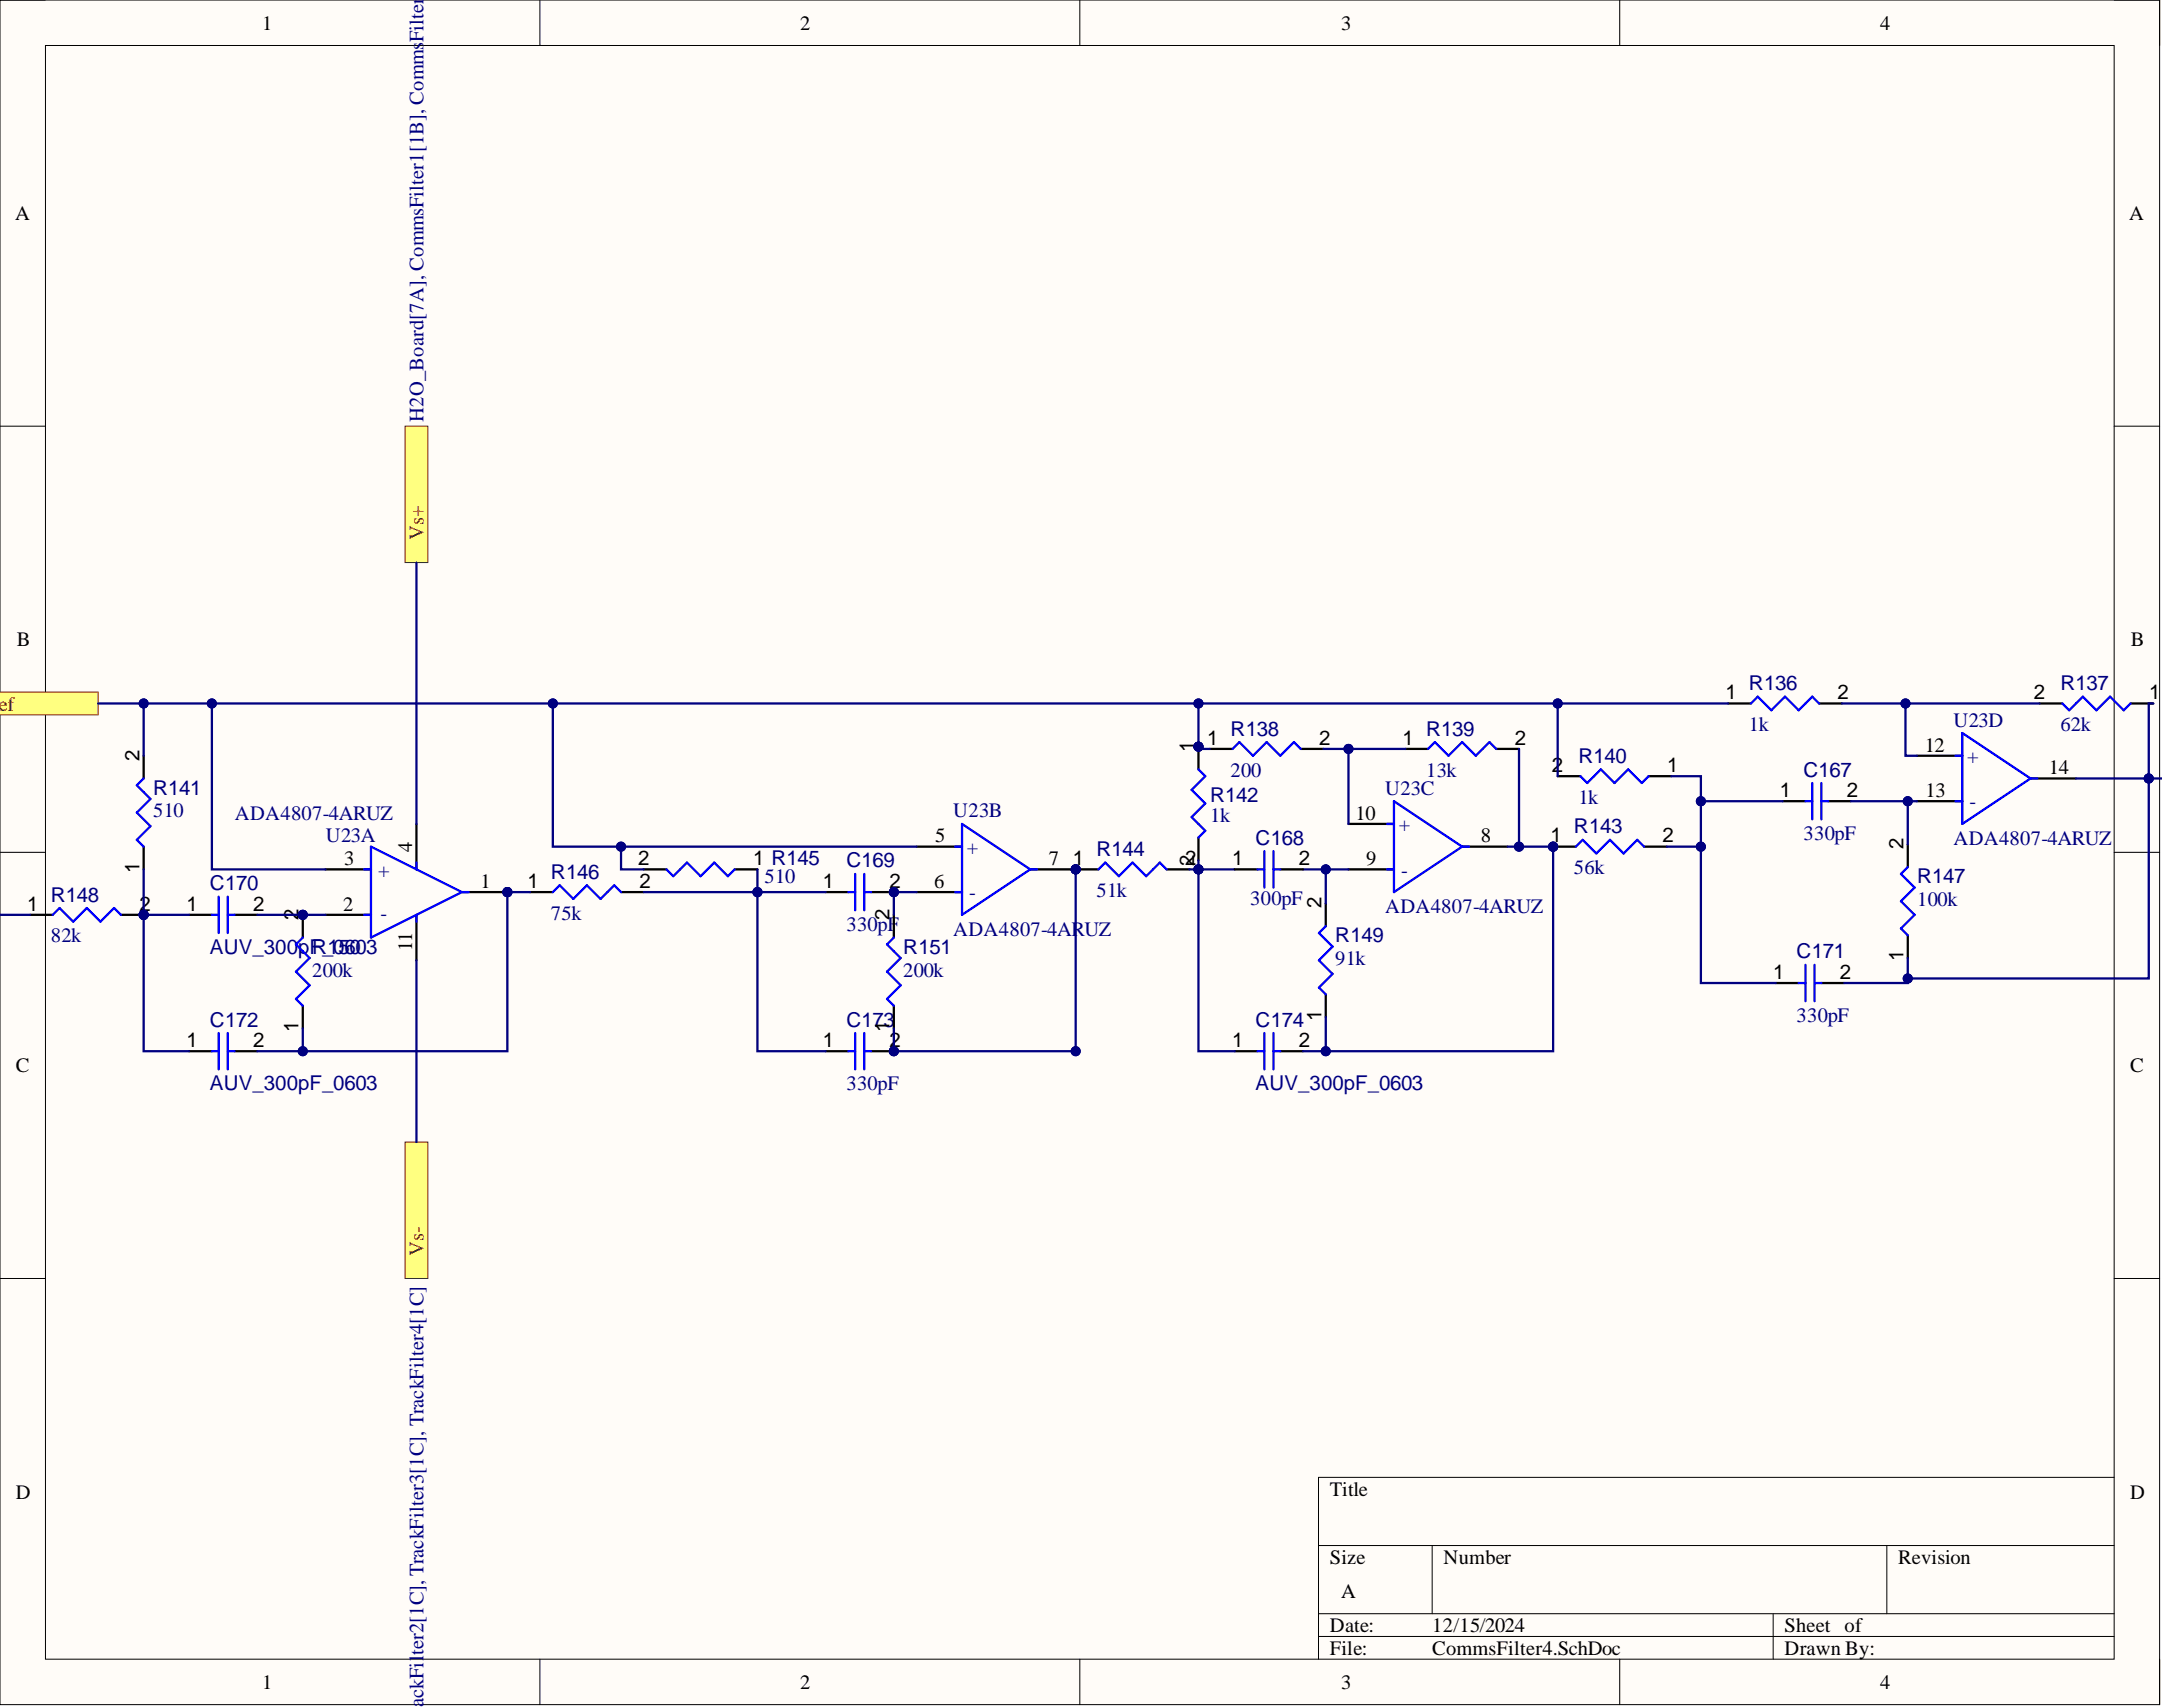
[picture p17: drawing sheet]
<svg xmlns="http://www.w3.org/2000/svg" width="241mm" height="190mm" viewBox="0 0 241 190" stroke-linecap="round" stroke-linejoin="round" font-family="sans-serif">
<defs><g id="words">
<g font-size="2.3" fill="#000080">
<text x="47.3" y="-.3" transform="rotate(-90 47.3 -.3)">2</text>
<text x="47.3" y="4.7" transform="rotate(-90 47.3 4.7)">Filter</text>
<text x="47.3" y="47.1" transform="rotate(-90 47.3 47.1)">H2O_Board[7A], CommsFilter1[1B], Comms</text>
<text x="195.2" y="77">R136</text>
<text x="230" y="77">R137</text>
<text x="137.3" y="82.1">R138</text>
<text x="159.2" y="82.1">R139</text>
<text x="195.2" y="81.6">1k</text>
<text x="218" y="81.1">U23D</text>
<text x="230" y="81.6">62k</text>
<text x="17.1" y="88.7">R141</text>
<text x="135.1" y="89.5">R142</text>
<text x="137.3" y="86.7">200</text>
<text x="154.6" y="88.7">U23C</text>
<text x="159.2" y="86.7">13k</text>
<text x="176.2" y="89.7">1k</text>
<text x="176.2" y="85.1">R140</text>
<text x="201.3" y="86.7">C167</text>
<text x="219.6" y="85.1">+</text>
<text x="17.1" y="91.2">510</text>
<text x="26.2" y="91.5">ADA4807-4ARUZ</text>
<text x="36.4" y="94">U23A</text>
<text x="106.4" y="91.2">U23B</text>
<text x="107.9" y="95.3">+</text>
<text x="122.4" y="95.5">R144</text>
<text x="135.1" y="91.7">1k</text>
<text x="140.1" y="94.3">C168</text>
<text x="156.1" y="92.8">+</text>
<text x="175.7" y="93">R143</text>
<text x="201.3" y="93.8">330pF</text>
<text x="218" y="94.3">ADA4807-4ARUZ</text>
<text x="219.8" y="90.2">-</text>
<text x="5.7" y="100.6">R148</text>
<text x="23.4" y="99.3">C170</text>
<text x="42.2" y="97.8">+</text>
<text x="61.5" y="98.1">R146</text>
<text x="85.3" y="98.6">510</text>
<text x="94.5" y="96.8">C169</text>
<text x="108.2" y="100.4">-</text>
<text x="122.4" y="100.1">51k</text>
<text x="139.5" y="101">300pF</text>
<text x="154.6" y="101.9">ADA4807-4ARUZ</text>
<text x="156.4" y="97.8">-</text>
<text x="175.7" y="97.6">56k</text>
<text x="214" y="101.1">100k</text>
<text x="214" y="98.6">R147</text>
<text x="5.7" y="105.2">82k</text>
<text x="23.4" y="106.4">AUV_300pF_0603</text>
<text x="34.8" y="106.4">R150</text>
<text x="42.5" y="102.6">-</text>
<text x="61.5" y="102.6">75k</text>
<text x="94.5" y="103.9">330pF</text>
<text x="100.8" y="106.4">R151</text>
<text x="106.4" y="104.4">ADA4807-4ARUZ</text>
<text x="149" y="107.7">91k</text>
<text x="149" y="105.2">R149</text>
<text x="200.5" y="107">C171</text>
<text x="34.8" y="109">200k</text>
<text x="100.8" y="109">200k</text>
<text x="23.4" y="114.6">C172</text>
<text x="94.5" y="114.6">C173</text>
<text x="140.1" y="114.6">C174</text>
<text x="200.5" y="114.1">330pF</text>
<text x="23.4" y="121.7">AUV_300pF_0603</text>
<text x="94.5" y="121.7">330pF</text>
<text x="140.1" y="121.7">AUV_300pF_0603</text>
<text x="47.3" y="184.7" transform="rotate(-90 47.3 184.7)">ter2[1C], TrackFilter3[1C], TrackFilter4[1C]</text>
<text x="47.3" y="191.3" transform="rotate(-90 47.3 191.3)">rackFil</text>
</g>
<g font-size="2.3">
<text x="29.3" y="3.3">1</text>
<text x="89.3" y="3.3">2</text>
<text x="149.7" y="3.3">3</text>
<text x="209.8" y="3.3">4</text>
<text x="1.7" y="24.5">A</text>
<text x="237.7" y="24.5">A</text>
<text x="1.9" y="72.1">B</text>
<text x="237.8" y="72.1">B</text>
<text x="133.3" y="83.9" transform="rotate(-90 133.3 83.9)">1</text>
<text x="134.7" y="83.1">1</text>
<text x="147.2" y="83.1">2</text>
<text x="156.5" y="83.1">1</text>
<text x="169.1" y="83.1">2</text>
<text x="192.6" y="78">1</text>
<text x="205.1" y="78">2</text>
<text x="214.8" y="83.9">12</text>
<text x="227" y="78">2</text>
<text x="239.9" y="78">1</text>
<text x="15.6" y="84.9" transform="rotate(-90 15.6 84.9)">2</text>
<text x="173.2" y="86.2">2</text>
<text x="186.1" y="86.2">1</text>
<text x="198.7" y="88.9">1</text>
<text x="206.1" y="88.9">2</text>
<text x="214.9" y="88.9">13</text>
<text x="228.7" y="86.4">14</text>
<text x="46" y="95" transform="rotate(-90 46 95)">4</text>
<text x="104.4" y="94">5</text>
<text x="151.3" y="91.5">10</text>
<text x="165.3" y="94">8</text>
<text x="173" y="94">1</text>
<text x="185.6" y="94">2</text>
<text x="212.4" y="94.8" transform="rotate(-90 212.4 94.8)">2</text>
<text x="3" y="101.6">1</text>
<text x="15.6" y="97.4" transform="rotate(-90 15.6 97.4)">1</text>
<text x="15.6" y="101.6">2</text>
<text x="20.8" y="101.6">1</text>
<text x="28.2" y="101.6">2</text>
<text x="38.3" y="101.6">2</text>
<text x="38.4" y="96.6">3</text>
<text x="53.6" y="99.1">1</text>
<text x="58.9" y="99.1">1</text>
<text x="71.2" y="96.6">2</text>
<text x="71.4" y="99.1">2</text>
<text x="84.1" y="96.6">1 R145</text>
<text x="91.8" y="99.1">1</text>
<text x="99.3" y="99.1">2</text>
<text x="104.3" y="99.1">6</text>
<text x="117" y="96.6">7</text>
<text x="119.8" y="96.6">1</text>
<text x="132.3" y="96.6">2</text>
<text x="133.3" y="96.6" transform="rotate(-90 133.3 96.6)">2</text>
<text x="137.5" y="96.6">1</text>
<text x="145" y="96.6">2</text>
<text x="147.5" y="101.4" transform="rotate(-90 147.5 101.4)">2</text>
<text x="152.5" y="96.6">9</text>
<text x="33.3" y="102.6" transform="rotate(-90 33.3 102.6)">2</text>
<text x="46" y="106.1" transform="rotate(-90 46 106.1)">11</text>
<text x="99.3" y="102.6" transform="rotate(-90 99.3 102.6)">2</text>
<text x="212.4" y="107.3" transform="rotate(-90 212.4 107.3)">1</text>
<text x="147.5" y="113.9" transform="rotate(-90 147.5 113.9)">1</text>
<text x="197.9" y="109.2">1</text>
<text x="205.3" y="109.2">2</text>
<text x="1.8" y="119.6">C</text>
<text x="20.8" y="116.8">1</text>
<text x="28.2" y="116.8">2</text>
<text x="33.3" y="115.2" transform="rotate(-90 33.3 115.2)">1</text>
<text x="91.8" y="116.8">1</text>
<text x="99.3" y="115.2" transform="rotate(-90 99.3 115.2)">1</text>
<text x="99.3" y="116.8">2</text>
<text x="137.5" y="116.8">1</text>
<text x="145" y="116.8">2</text>
<text x="237.7" y="119.6">C</text>
<text x="1.8" y="167.2">D</text>
<text x="148.4" y="166.9">Title</text>
<text x="237.7" y="167.2">D</text>
<text x="148.4" y="174.5">Size</text>
<text x="149.7" y="178.3">A</text>
<text x="161.1" y="174.5">Number</text>
<text x="211.9" y="174.5">Revision</text>
<text x="148.4" y="182.1">Date:</text>
<text x="148.4" y="184.7">File:</text>
<text x="159.8" y="182.1">12/15/2024</text>
<text x="159.8" y="184.7">CommsFilter4.SchDoc</text>
<text x="199.2" y="182.1">Sheet of</text>
<text x="199.2" y="184.7">Drawn By:</text>
<text x="29.3" y="188.5">1</text>
<text x="89.3" y="188.5">2</text>
<text x="149.7" y="188.5">3</text>
<text x="209.8" y="188.5">4</text>
</g>
<g font-size="2.3" fill="#800000">
<text x="47.3" y="60.3" transform="rotate(-90 47.3 60.3)">Vs+</text>
<text x="-.2" y="79.3">ef</text>
<text x="47.3" y="140.2" transform="rotate(-90 47.3 140.2)">Vs-</text>
</g>
</g></defs>
<path d="M0 0h241v190.2h-241z" fill-rule="evenodd" fill="#fffcf8"/>
<path d="M0 0h241v190.2h-241z" fill="none" stroke="#000" stroke-width=".11"/>
<path d="M5.1 5.1h230.9v180.1h-230.9z" fill-rule="evenodd" fill="#fffcf8"/>
<g fill="none" stroke="#000" stroke-width=".11">
<path d="M0 0h5.1M5.1 5.1h230.9v180.1h-230.9zM60.3 0v5.1M120.5 0v5.1M180.8 0v5.1M236 0h5v5.1M0 47.6h5.1M236 47.6h5M0 95.1h5.1M236 95.1h5M0 142.7h5.1M236 142.7h5"/>
<path d="M147.2 172.5h88.8M159.8 172.5v7.6M210.6 172.5v7.6M236 164.9h-88.8v20.3M60.3 185.2v5M120.5 185.2v5M147.2 180.1h88.8M147.2 182.6h88.8M180.8 185.2v5M197.9 180.1v5.1M241 185.2v5"/>
</g>
<path d="M45.2 47.6h2.5v15.2h-2.5z" fill-rule="evenodd" fill="#ffff80"/>
<path d="M45.2 47.6h2.5v15.2h-2.5z" fill="none" stroke="#800000" stroke-width=".11"/>
<path d="M45.2 127.5h2.5v15.2h-2.5z" fill-rule="evenodd" fill="#ffff80"/>
<path d="M45.2 127.5h2.5v15.2h-2.5z" fill="none" stroke="#800000" stroke-width=".11"/>
<path d="M-.1 77.2h11.1v2.6h-11.1z" fill-rule="evenodd" fill="#ffff80"/>
<path d="M0 77.2h11v2.6h-11.1" fill="none" stroke="#800000" stroke-width=".11"/>
<circle cx="56.6" cy="99.6" r=".51" fill="#000080"/>
<circle cx="56.6" cy="99.6" r=".51" fill="none" stroke="#000080" stroke-width=".11"/>
<path d="M36.3 97h5.1M51.6 99.6h5M36.3 102.1h5.1" fill="none" stroke="#000" stroke-width=".25"/>
<circle cx="56.6" cy="99.6" r=".51" fill="#000080"/>
<circle cx="56.6" cy="99.6" r=".51" fill="none" stroke="#000080" stroke-width=".11"/>
<path d="M46.5 91.9v5.1M46.5 102.1v5.1" fill="none" stroke="#000" stroke-width=".25"/>
<path d="M40.6 97h.8M41.4 94.5l10.2 5.1-10.2 5zM46.5 96.3v.7M51.6 99.6h.7M40.6 102.1h.8M46.5 102.1v.8" fill="none" stroke="#00f" stroke-width=".25"/>
<circle cx="120.1" cy="97" r=".51" fill="#000080"/>
<circle cx="120.1" cy="97" r=".51" fill="none" stroke="#000080" stroke-width=".11"/>
<path d="M102.3 94.5h5.1M102.3 99.6h5.1M115 97h5.1" fill="none" stroke="#000" stroke-width=".25"/>
<circle cx="120.1" cy="97" r=".51" fill="#000080"/>
<circle cx="120.1" cy="97" r=".51" fill="none" stroke="#000080" stroke-width=".11"/>
<path d="M106.6 94.5h.8M106.6 99.6h.8M107.4 91.9l7.6 5.1-7.6 5.1zM115 97h.7M154.8 97h.8M154.8 91.9h.8M155.6 89.4l7.6 5.1-7.6 5.1zM163.2 94.5h.8M218.3 84.3h.7M218.3 89.4h.7M219 81.8l7.6 5.1-7.6 5zM226.6 86.9h.8" fill="none" stroke="#00f" stroke-width=".25"/>
<path d="M150.5 91.9h5.1M150.5 97h5.1M163.2 94.5h5.1M213.9 84.3h5.1M213.9 89.4h5.1M226.6 86.9h5.1" fill="none" stroke="#000" stroke-width=".25"/>
<circle cx="16" cy="102.1" r=".51" fill="#000080"/>
<circle cx="16" cy="102.1" r=".51" fill="none" stroke="#000080" stroke-width=".11"/>
<path d="M13.5 102.1h2.5" fill="none" stroke="#000" stroke-width=".25"/>
<circle cx="16" cy="102.1" r=".51" fill="#000080"/>
<circle cx="16" cy="102.1" r=".51" fill="none" stroke="#000080" stroke-width=".11"/>
<path d="M16 84.3v2.6M16 94.5v2.5M3.3 102.1h2.6M21.1 102.1h2.5M21.1 117.3h2.5M26.2 102.1h2.5M26.2 117.3h2.5" fill="none" stroke="#000" stroke-width=".25"/>
<path d="M16 86.9l-.7 .7 1.5 1.6-1.5 1.5 1.5 1.5-1.5 1.5 .7 .8M5.9 102.1l.7-.8 1.6 1.6 1.5-1.6 1.5 1.6 1.5-1.6 .8 .8M23.6 102.1h.8M23.6 117.3h.8M24.4 100.1v4M24.4 115.3v4M25.4 100.1v4M25.4 115.3v4M25.4 102.1h.8M25.4 117.3h.8" fill="none" stroke="#00f" stroke-width=".25"/>
<circle cx="33.8" cy="102.1" r=".51" fill="#000080"/>
<circle cx="33.8" cy="102.1" r=".51" fill="none" stroke="#000080" stroke-width=".11"/>
<path d="M33.8 102.1v2.5" fill="none" stroke="#000" stroke-width=".25"/>
<circle cx="33.8" cy="102.1" r=".51" fill="#000080"/>
<circle cx="33.8" cy="102.1" r=".51" fill="none" stroke="#000080" stroke-width=".11"/>
<path d="M59.2 99.6h2.5M69.3 99.6h2.6M71.9 97h2.5M82 97h2.5M33.8 112.2v2.6" fill="none" stroke="#000" stroke-width=".25"/>
<path d="M61.7 99.6l.8-.8 1.5 1.5 1.5-1.5 1.5 1.5 1.6-1.5 .7 .8M74.4 97l.7 .8 1.6-1.5 1.5 1.5 1.5-1.5 1.5 1.5 .8-.8M33.8 104.6l-.8 .8 1.6 1.5-1.6 1.5 1.6 1.6-1.6 1.5 .8 .7" fill="none" stroke="#00f" stroke-width=".25"/>
<circle cx="99.8" cy="99.6" r=".51" fill="#000080"/>
<circle cx="99.8" cy="99.6" r=".51" fill="none" stroke="#000080" stroke-width=".11"/>
<path d="M92.1 99.6h2.6M97.2 99.6h2.6" fill="none" stroke="#000" stroke-width=".25"/>
<circle cx="99.8" cy="99.6" r=".51" fill="#000080"/>
<circle cx="99.8" cy="99.6" r=".51" fill="none" stroke="#000080" stroke-width=".11"/>
<path d="M94.7 99.6h.7M95.4 97.5v4.1M96.5 97.5v4.1M96.5 99.6h.7" fill="none" stroke="#00f" stroke-width=".25"/>
<circle cx="99.8" cy="117.3" r=".51" fill="#000080"/>
<circle cx="99.8" cy="117.3" r=".51" fill="none" stroke="#000080" stroke-width=".11"/>
<path d="M92.1 117.3h2.6M97.2 117.3h2.6" fill="none" stroke="#000" stroke-width=".25"/>
<circle cx="99.8" cy="117.3" r=".51" fill="#000080"/>
<circle cx="99.8" cy="117.3" r=".51" fill="none" stroke="#000080" stroke-width=".11"/>
<g fill="none" stroke="#00f" stroke-width=".25">
<path d="M176.4 86.6l.8 .8 1.5-1.5 1.5 1.5 1.5-1.5 1.5 1.5 .8-.8M201.5 89.4h.8M202.3 87.4v4M203.3 87.4v4M203.3 89.4h.7M94.7 117.3h.7M95.4 115.3v4M96.5 115.3v4M96.5 117.3h.7M99.8 104.6l-.8 .8 1.5 1.5-1.5 1.5 1.5 1.6-1.5 1.5 .8 .7M140.4 117.3h.7M141.1 115.3v4"/>
<path d="M142.1 117.3h.8M142.1 115.3v4M200.7 109.7h.8M201.5 107.7v4M202.5 107.7v4M202.5 109.7h.8"/>
</g>
<path d="M173.9 86.6h2.5M184 86.6h2.5M199 89.4h2.5M204 89.4h2.6M99.8 102.1v2.5M99.8 112.2v2.6M137.8 117.3h2.6M142.9 117.3h2.5M198.2 109.7h2.5M203.3 109.7h2.5" fill="none" stroke="#000" stroke-width=".25"/>
<circle cx="133.8" cy="83.3" r=".51" fill="#000080"/>
<circle cx="133.8" cy="83.3" r=".51" fill="none" stroke="#000080" stroke-width=".11"/>
<path d="M133.8 83.3v2.6M133.8 93.5v2.5" fill="none" stroke="#000" stroke-width=".25"/>
<circle cx="133.8" cy="83.3" r=".51" fill="#000080"/>
<circle cx="133.8" cy="83.3" r=".51" fill="none" stroke="#000080" stroke-width=".11"/>
<path d="M133.8 85.9l.7 .7-1.5 1.5 1.5 1.6-1.5 1.5 1.5 1.5-.7 .8M212.9 96.8l-.7 .7 1.5 1.6-1.5 1.5 1.5 1.5-1.5 1.5 .7 .8" fill="none" stroke="#00f" stroke-width=".25"/>
<path d="M212.9 94.2v2.6M212.9 104.4v2.5" fill="none" stroke="#000" stroke-width=".25"/>
<circle cx="120.1" cy="97" r=".51" fill="#000080"/>
<circle cx="120.1" cy="97" r=".51" fill="none" stroke="#000080" stroke-width=".11"/>
<path d="M120.1 97h2.5M130.2 97h2.5" fill="none" stroke="#000" stroke-width=".25"/>
<circle cx="120.1" cy="97" r=".51" fill="#000080"/>
<circle cx="120.1" cy="97" r=".51" fill="none" stroke="#000080" stroke-width=".11"/>
<path d="M122.6 97l.8-.7 1.5 1.5 1.5-1.5 1.5 1.5 1.5-1.5 .8 .7" fill="none" stroke="#00f" stroke-width=".25"/>
<circle cx="173.3" cy="94.5" r=".51" fill="#000080"/>
<circle cx="173.3" cy="94.5" r=".51" fill="none" stroke="#000080" stroke-width=".11"/>
<path d="M173.3 94.5h2.6M183.5 94.5h2.5" fill="none" stroke="#000" stroke-width=".25"/>
<circle cx="173.3" cy="94.5" r=".51" fill="#000080"/>
<circle cx="173.3" cy="94.5" r=".51" fill="none" stroke="#000080" stroke-width=".11"/>
<path d="M195.4 78.5l.8-.8 1.5 1.6 1.5-1.6 1.5 1.6 1.6-1.6 .7 .8M230.2 78.5l.7 .8 1.6-1.6 1.5 1.6 1.5-1.6 1.5 1.6 .8-.8M137.6 83.6l.7-.8 1.5 1.5 1.6-1.5 1.5 1.5 1.5-1.5 .8 .8M159.4 83.6l.7-.8 1.6 1.5 1.5-1.5 1.5 1.5 1.5-1.5 .8 .8M175.9 94.5l.7-.8 1.6 1.5 1.5-1.5 1.5 1.5 1.5-1.5 .8 .8M148 103.4l-.8 .7 1.5 1.5-1.5 1.6 1.5 1.5-1.5 1.5 .8 .8" fill="none" stroke="#00f" stroke-width=".25"/>
<path d="M192.9 78.5h2.5M203 78.5h2.6M227.6 78.5h2.6M237.8 78.5h2.5M135 83.6h2.6M145.2 83.6h2.5M156.8 83.6h2.6M167 83.6h2.5M148 100.8v2.6M148 111v2.5" fill="none" stroke="#000" stroke-width=".25"/>
<path d="M46.5 62.8v29.1M61.7 78.5v16h40.6M46.5 107.2v20.3" fill="none" stroke="#000080" stroke-width=".25"/>
<circle cx="69.3" cy="94.5" r=".51" fill="#000080"/>
<circle cx="69.3" cy="94.5" r=".51" fill="none" stroke="#000080" stroke-width=".11"/>
<circle cx="61.7" cy="78.5" r=".51" fill="#000080"/>
<circle cx="61.7" cy="78.5" r=".51" fill="none" stroke="#000080" stroke-width=".11"/>
<path d="M16 102.1v15.2h5.1" fill="none" stroke="#000080" stroke-width=".25"/>
<circle cx="16" cy="102.1" r=".51" fill="#000080"/>
<circle cx="16" cy="102.1" r=".51" fill="none" stroke="#000080" stroke-width=".11"/>
<path d="M56.6 99.6v17.7h-27.9" fill="none" stroke="#000080" stroke-width=".25"/>
<circle cx="33.8" cy="117.3" r=".51" fill="#000080"/>
<circle cx="33.8" cy="117.3" r=".51" fill="none" stroke="#000080" stroke-width=".11"/>
<circle cx="56.6" cy="99.6" r=".51" fill="#000080"/>
<circle cx="56.6" cy="99.6" r=".51" fill="none" stroke="#000080" stroke-width=".11"/>
<path d="M16 102.1h5.1" fill="none" stroke="#000080" stroke-width=".25"/>
<circle cx="16" cy="102.1" r=".51" fill="#000080"/>
<circle cx="16" cy="102.1" r=".51" fill="none" stroke="#000080" stroke-width=".11"/>
<path d="M28.7 102.1h7.6" fill="none" stroke="#000080" stroke-width=".25"/>
<circle cx="33.8" cy="102.1" r=".51" fill="#000080"/>
<circle cx="33.8" cy="102.1" r=".51" fill="none" stroke="#000080" stroke-width=".11"/>
<path d="M33.8 114.8v2.5" fill="none" stroke="#000080" stroke-width=".25"/>
<circle cx="33.8" cy="117.3" r=".51" fill="#000080"/>
<circle cx="33.8" cy="117.3" r=".51" fill="none" stroke="#000080" stroke-width=".11"/>
<path d="M16 97v5.1" fill="none" stroke="#000080" stroke-width=".25"/>
<circle cx="16" cy="102.1" r=".51" fill="#000080"/>
<circle cx="16" cy="102.1" r=".51" fill="none" stroke="#000080" stroke-width=".11"/>
<path d="M56.6 99.6h2.6" fill="none" stroke="#000080" stroke-width=".25"/>
<circle cx="56.6" cy="99.6" r=".51" fill="#000080"/>
<circle cx="56.6" cy="99.6" r=".51" fill="none" stroke="#000080" stroke-width=".11"/>
<path d="M84.5 97v2.6" fill="none" stroke="#000080" stroke-width=".25"/>
<circle cx="84.5" cy="99.6" r=".51" fill="#000080"/>
<circle cx="84.5" cy="99.6" r=".51" fill="none" stroke="#000080" stroke-width=".11"/>
<path d="M69.3 94.5v2.5h2.6" fill="none" stroke="#000080" stroke-width=".25"/>
<circle cx="69.3" cy="94.5" r=".51" fill="#000080"/>
<circle cx="69.3" cy="94.5" r=".51" fill="none" stroke="#000080" stroke-width=".11"/>
<path d="M71.9 99.6h20.2" fill="none" stroke="#000080" stroke-width=".25"/>
<circle cx="84.5" cy="99.6" r=".51" fill="#000080"/>
<circle cx="84.5" cy="99.6" r=".51" fill="none" stroke="#000080" stroke-width=".11"/>
<path d="M84.5 99.6v17.7h7.6" fill="none" stroke="#000080" stroke-width=".25"/>
<circle cx="84.5" cy="99.6" r=".51" fill="#000080"/>
<circle cx="84.5" cy="99.6" r=".51" fill="none" stroke="#000080" stroke-width=".11"/>
<path d="M145.4 97h5.1" fill="none" stroke="#000080" stroke-width=".25"/>
<circle cx="148" cy="97" r=".51" fill="#000080"/>
<circle cx="148" cy="97" r=".51" fill="none" stroke="#000080" stroke-width=".11"/>
<path d="M148 97v3.8" fill="none" stroke="#000080" stroke-width=".25"/>
<circle cx="148" cy="97" r=".51" fill="#000080"/>
<circle cx="148" cy="97" r=".51" fill="none" stroke="#000080" stroke-width=".11"/>
<path d="M148 113.5v3.8h-2.6" fill="none" stroke="#000080" stroke-width=".25"/>
<circle cx="148" cy="117.3" r=".51" fill="#000080"/>
<circle cx="148" cy="117.3" r=".51" fill="none" stroke="#000080" stroke-width=".11"/>
<path d="M132.7 97h1.1" fill="none" stroke="#000080" stroke-width=".25"/>
<circle cx="133.8" cy="97" r=".51" fill="#000080"/>
<circle cx="133.8" cy="97" r=".51" fill="none" stroke="#000080" stroke-width=".11"/>
<path d="M133.8 97v20.3h4" fill="none" stroke="#000080" stroke-width=".25"/>
<circle cx="133.8" cy="97" r=".51" fill="#000080"/>
<circle cx="133.8" cy="97" r=".51" fill="none" stroke="#000080" stroke-width=".11"/>
<path d="M120.1 97v20.6" fill="none" stroke="#000080" stroke-width=".25"/>
<circle cx="120.1" cy="117.3" r=".51" fill="#000080"/>
<circle cx="120.1" cy="117.3" r=".51" fill="none" stroke="#000080" stroke-width=".11"/>
<circle cx="120.1" cy="97" r=".51" fill="#000080"/>
<circle cx="120.1" cy="97" r=".51" fill="none" stroke="#000080" stroke-width=".11"/>
<path d="M192.9 78.5h-169.3v18.5h12.7" fill="none" stroke="#000080" stroke-width=".25"/>
<circle cx="23.6" cy="78.5" r=".51" fill="#000080"/>
<circle cx="23.6" cy="78.5" r=".51" fill="none" stroke="#000080" stroke-width=".11"/>
<circle cx="61.7" cy="78.5" r=".51" fill="#000080"/>
<circle cx="61.7" cy="78.5" r=".51" fill="none" stroke="#000080" stroke-width=".11"/>
<circle cx="133.8" cy="78.5" r=".51" fill="#000080"/>
<circle cx="133.8" cy="78.5" r=".51" fill="none" stroke="#000080" stroke-width=".11"/>
<circle cx="173.9" cy="78.5" r=".51" fill="#000080"/>
<circle cx="173.9" cy="78.5" r=".51" fill="none" stroke="#000080" stroke-width=".11"/>
<path d="M133.8 96v1" fill="none" stroke="#000080" stroke-width=".25"/>
<circle cx="133.8" cy="97" r=".51" fill="#000080"/>
<circle cx="133.8" cy="97" r=".51" fill="none" stroke="#000080" stroke-width=".11"/>
<path d="M133.8 78.5v4.8" fill="none" stroke="#000080" stroke-width=".25"/>
<circle cx="133.8" cy="78.5" r=".51" fill="#000080"/>
<circle cx="133.8" cy="78.5" r=".51" fill="none" stroke="#000080" stroke-width=".11"/>
<circle cx="133.8" cy="83.3" r=".51" fill="#000080"/>
<circle cx="133.8" cy="83.3" r=".51" fill="none" stroke="#000080" stroke-width=".11"/>
<path d="M133.8 97h4" fill="none" stroke="#000080" stroke-width=".25"/>
<circle cx="133.8" cy="97" r=".51" fill="#000080"/>
<circle cx="133.8" cy="97" r=".51" fill="none" stroke="#000080" stroke-width=".11"/>
<path d="M173.9 78.5v8.1" fill="none" stroke="#000080" stroke-width=".25"/>
<circle cx="173.9" cy="78.5" r=".51" fill="#000080"/>
<circle cx="173.9" cy="78.5" r=".51" fill="none" stroke="#000080" stroke-width=".11"/>
<path d="M231.7 86.9h9.6" fill="none" stroke="#000080" stroke-width=".25"/>
<circle cx="239.8" cy="86.9" r=".51" fill="#000080"/>
<circle cx="239.8" cy="86.9" r=".51" fill="none" stroke="#000080" stroke-width=".11"/>
<path d="M239.8 86.9v22.3h-26.9v-2.3" fill="none" stroke="#000080" stroke-width=".25"/>
<circle cx="239.8" cy="86.9" r=".51" fill="#000080"/>
<circle cx="239.8" cy="86.9" r=".51" fill="none" stroke="#000080" stroke-width=".11"/>
<circle cx="212.9" cy="109.2" r=".51" fill="#000080"/>
<circle cx="212.9" cy="109.2" r=".51" fill="none" stroke="#000080" stroke-width=".11"/>
<path d="M186.5 86.6h3.3v7.9h-3.8" fill="none" stroke="#000080" stroke-width=".25"/>
<circle cx="189.8" cy="89.4" r=".51" fill="#000080"/>
<circle cx="189.8" cy="89.4" r=".51" fill="none" stroke="#000080" stroke-width=".11"/>
<circle cx="189.8" cy="94.5" r=".51" fill="#000080"/>
<circle cx="189.8" cy="94.5" r=".51" fill="none" stroke="#000080" stroke-width=".11"/>
<path d="M212.9 109.2v.5h-7.1" fill="none" stroke="#000080" stroke-width=".25"/>
<circle cx="212.9" cy="109.2" r=".51" fill="#000080"/>
<circle cx="212.9" cy="109.2" r=".51" fill="none" stroke="#000080" stroke-width=".11"/>
<path d="M212.9 89.4h1" fill="none" stroke="#000080" stroke-width=".25"/>
<circle cx="212.9" cy="89.4" r=".51" fill="#000080"/>
<circle cx="212.9" cy="89.4" r=".51" fill="none" stroke="#000080" stroke-width=".11"/>
<path d="M189.8 89.4h9.2" fill="none" stroke="#000080" stroke-width=".25"/>
<circle cx="189.8" cy="89.4" r=".51" fill="#000080"/>
<circle cx="189.8" cy="89.4" r=".51" fill="none" stroke="#000080" stroke-width=".11"/>
<path d="M189.8 94.5v15.2h8.4" fill="none" stroke="#000080" stroke-width=".25"/>
<circle cx="189.8" cy="94.5" r=".51" fill="#000080"/>
<circle cx="189.8" cy="94.5" r=".51" fill="none" stroke="#000080" stroke-width=".11"/>
<path d="M206.6 89.4h6.3v4.8" fill="none" stroke="#000080" stroke-width=".25"/>
<circle cx="212.9" cy="89.4" r=".51" fill="#000080"/>
<circle cx="212.9" cy="89.4" r=".51" fill="none" stroke="#000080" stroke-width=".11"/>
<path d="M0 102.1h3.3M99.8 114.8v2.5h20.3" fill="none" stroke="#000080" stroke-width=".25"/>
<circle cx="120.1" cy="117.3" r=".51" fill="#000080"/>
<circle cx="120.1" cy="117.3" r=".51" fill="none" stroke="#000080" stroke-width=".11"/>
<circle cx="99.8" cy="117.3" r=".51" fill="#000080"/>
<circle cx="99.8" cy="117.3" r=".51" fill="none" stroke="#000080" stroke-width=".11"/>
<path d="M102.3 99.6h-2.5v2.5" fill="none" stroke="#000080" stroke-width=".25"/>
<circle cx="99.8" cy="99.6" r=".51" fill="#000080"/>
<circle cx="99.8" cy="99.6" r=".51" fill="none" stroke="#000080" stroke-width=".11"/>
<path d="M173.3 94.5v22.8h-25.3" fill="none" stroke="#000080" stroke-width=".25"/>
<circle cx="173.3" cy="94.5" r=".51" fill="#000080"/>
<circle cx="173.3" cy="94.5" r=".51" fill="none" stroke="#000080" stroke-width=".11"/>
<circle cx="148" cy="117.3" r=".51" fill="#000080"/>
<circle cx="148" cy="117.3" r=".51" fill="none" stroke="#000080" stroke-width=".11"/>
<path d="M168.3 94.5h1.2" fill="none" stroke="#000080" stroke-width=".25"/>
<circle cx="169.5" cy="94.5" r=".51" fill="#000080"/>
<circle cx="169.5" cy="94.5" r=".51" fill="none" stroke="#000080" stroke-width=".11"/>
<path d="M169.5 83.6v10.9h3.8" fill="none" stroke="#000080" stroke-width=".25"/>
<circle cx="173.3" cy="94.5" r=".51" fill="#000080"/>
<circle cx="173.3" cy="94.5" r=".51" fill="none" stroke="#000080" stroke-width=".11"/>
<circle cx="169.5" cy="94.5" r=".51" fill="#000080"/>
<circle cx="169.5" cy="94.5" r=".51" fill="none" stroke="#000080" stroke-width=".11"/>
<path d="M147.7 83.6h9.1" fill="none" stroke="#000080" stroke-width=".25"/>
<circle cx="150.5" cy="83.6" r=".51" fill="#000080"/>
<circle cx="150.5" cy="83.6" r=".51" fill="none" stroke="#000080" stroke-width=".11"/>
<path d="M133.8 83.3v.3h1.2" fill="none" stroke="#000080" stroke-width=".25"/>
<circle cx="133.8" cy="83.3" r=".51" fill="#000080"/>
<circle cx="133.8" cy="83.3" r=".51" fill="none" stroke="#000080" stroke-width=".11"/>
<path d="M150.5 83.6v8.3" fill="none" stroke="#000080" stroke-width=".25"/>
<circle cx="150.5" cy="83.6" r=".51" fill="#000080"/>
<circle cx="150.5" cy="83.6" r=".51" fill="none" stroke="#000080" stroke-width=".11"/>
<path d="M240.3 78.5h-.5v8.4" fill="none" stroke="#000080" stroke-width=".25"/>
<circle cx="239.8" cy="86.9" r=".51" fill="#000080"/>
<circle cx="239.8" cy="86.9" r=".51" fill="none" stroke="#000080" stroke-width=".11"/>
<path d="M212.7 78.5h14.9" fill="none" stroke="#000080" stroke-width=".25"/>
<circle cx="212.7" cy="78.5" r=".51" fill="#000080"/>
<circle cx="212.7" cy="78.5" r=".51" fill="none" stroke="#000080" stroke-width=".11"/>
<path d="M205.6 78.5h7.1v5.8h1.2" fill="none" stroke="#000080" stroke-width=".25"/>
<circle cx="212.7" cy="78.5" r=".51" fill="#000080"/>
<circle cx="212.7" cy="78.5" r=".51" fill="none" stroke="#000080" stroke-width=".11"/>
<path d="M11 78.5h12.6" fill="none" stroke="#000080" stroke-width=".25"/>
<circle cx="16" cy="78.5" r=".51" fill="#000080"/>
<circle cx="16" cy="78.5" r=".51" fill="none" stroke="#000080" stroke-width=".11"/>
<circle cx="23.6" cy="78.5" r=".51" fill="#000080"/>
<circle cx="23.6" cy="78.5" r=".51" fill="none" stroke="#000080" stroke-width=".11"/>
<path d="M16 78.5v5.8" fill="none" stroke="#000080" stroke-width=".25"/>
<circle cx="16" cy="78.5" r=".51" fill="#000080"/>
<circle cx="16" cy="78.5" r=".51" fill="none" stroke="#000080" stroke-width=".11"/>
<path d="M137.8 97h2.6M142.9 97h2.5" fill="none" stroke="#000" stroke-width=".25"/>
<path d="M140.4 97h.7M141.1 95v4.1M142.1 95v4.1M142.1 97h.8" fill="none" stroke="#00f" stroke-width=".25"/>
<use href="#words"/>
</svg>
